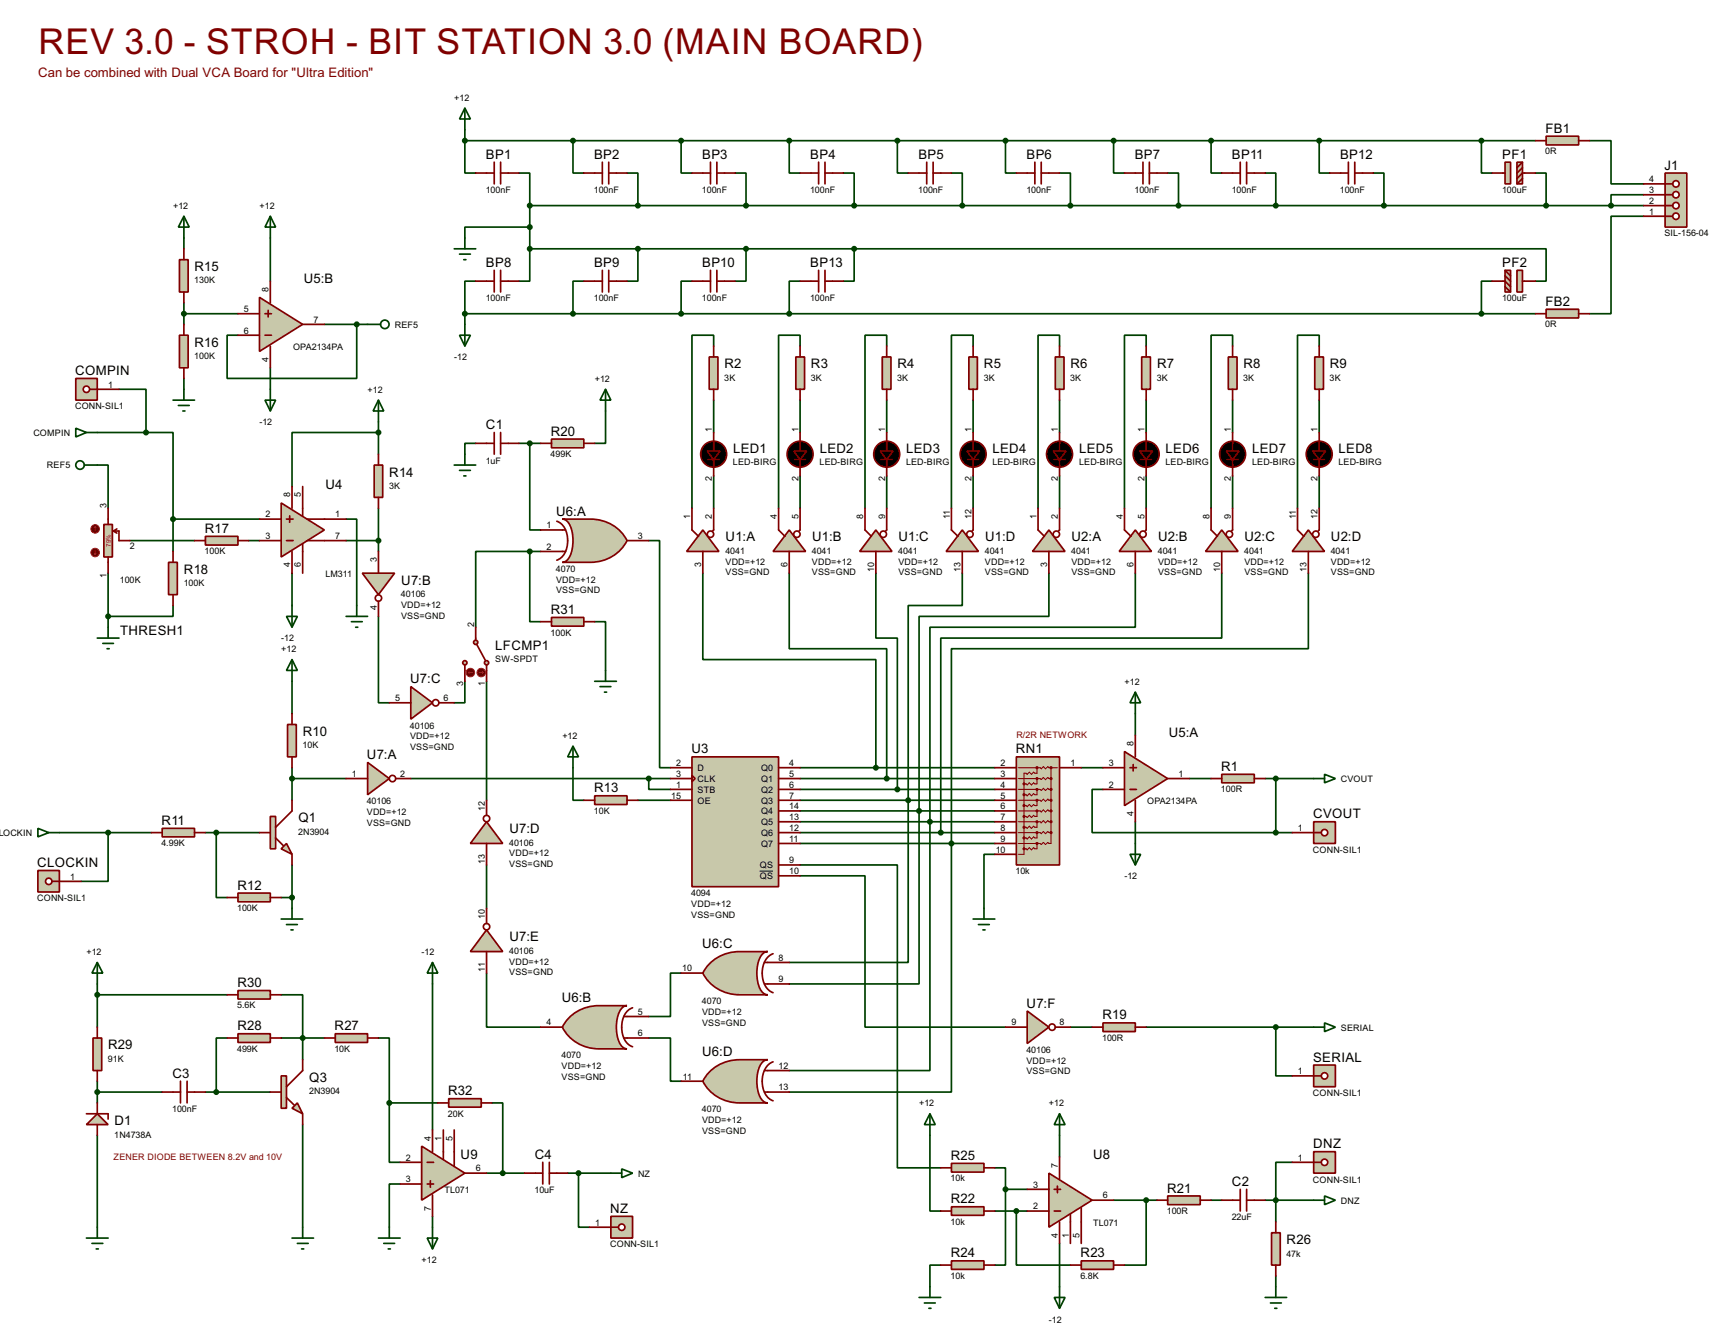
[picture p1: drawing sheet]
<svg xmlns="http://www.w3.org/2000/svg" width="406mm" height="315mm" viewBox="0 0 406 315" stroke-linecap="round" stroke-linejoin="round" font-family="sans-serif">
<defs><g id="words">
<text font-size="9.4" fill="#800000" x="9" y="12.7">REV 3.0 - STROH - BIT STATION 3.0 (MAIN BOARD)</text>
<text font-size="3.5" fill="#800000" x="9" y="18.2">Can be combined with Dual VCA Board for &quot;Ultra Edition&quot;</text>
<g font-size="3.5">
<text x="363.1" y="31.2">FB1</text>
<text x="114.2" y="37.3">BP1</text>
<text x="139.6" y="37.3">BP2</text>
<text x="165" y="37.3">BP3</text>
<text x="190.4" y="37.3">BP4</text>
<text x="215.8" y="37.3">BP5</text>
<text x="241.2" y="37.3">BP6</text>
<text x="266.6" y="37.3">BP7</text>
<text x="289.4" y="37.3">BP11</text>
<text x="314.8" y="37.3">BP12</text>
<text x="352.9" y="37.3">PF1</text>
<text x="391" y="39.9">J1</text>
<text x="45.7" y="63.7">R15</text>
<text x="114.2" y="62.7">BP8</text>
<text x="139.6" y="62.7">BP9</text>
<text x="165" y="62.7">BP10</text>
<text x="190.4" y="62.7">BP13</text>
<text x="352.9" y="62.7">PF2</text>
<text x="71.4" y="66.6">U5:B</text>
<text x="363.1" y="71.9">FB2</text>
<text x="45.7" y="81.5">R16</text>
<text x="17.7" y="88.1">COMPIN</text>
<text x="170.2" y="86.6">R2</text>
<text x="190.5" y="86.6">R3</text>
<text x="210.8" y="86.6">R4</text>
<text x="231.2" y="86.6">R5</text>
<text x="251.5" y="86.6">R6</text>
<text x="271.8" y="86.6">R7</text>
<text x="292.1" y="86.6">R8</text>
<text x="312.4" y="86.6">R9</text>
<text x="114.2" y="100.8">C1</text>
<text x="129.4" y="102.3">R20</text>
<text x="172.2" y="106.4">LED1</text>
<text x="192.6" y="106.4">LED2</text>
<text x="212.9" y="106.4">LED3</text>
<text x="233.2" y="106.4">LED4</text>
<text x="253.5" y="106.4">LED5</text>
<text x="273.8" y="106.4">LED6</text>
<text x="294.2" y="106.4">LED7</text>
<text x="314.5" y="106.4">LED8</text>
<text x="91.5" y="112">R14</text>
<text x="76.5" y="114.8">U4</text>
<text x="48.1" y="125.2">R17</text>
<text x="130.7" y="121.2">U6:A</text>
<text x="170.5" y="127.2">U1:A</text>
<text x="190.8" y="127.2">U1:B</text>
<text x="211.1" y="127.2">U1:C</text>
<text x="231.4" y="127.2">U1:D</text>
<text x="251.7" y="127.2">U2:A</text>
<text x="272.1" y="127.2">U2:B</text>
<text x="292.4" y="127.2">U2:C</text>
<text x="312.7" y="127.2">U2:D</text>
<text x="43.2" y="134.8">R18</text>
<text x="94.3" y="137.4">U7:B</text>
<text x="28.2" y="149.1">THRESH1</text>
<text x="129.4" y="144.3">R31</text>
<text x="116.4" y="152.6">LFCMP1</text>
<text x="96.4" y="160.5">U7:C</text>
<text x="71.1" y="172.9">R10</text>
<text x="274.6" y="173.2">U5:A</text>
<text x="86.2" y="178.3">U7:A</text>
<text x="162.4" y="177">U3</text>
<text x="238.6" y="177">RN1</text>
<text x="286.9" y="181.1">R1</text>
<text x="139.6" y="186.2">R13</text>
<text x="38" y="193.8">R11</text>
<text x="70.1" y="193.2">Q1</text>
<text x="119.7" y="195.8">U7:D</text>
<text x="308.5" y="192.3">CVOUT</text>
<text x="8.8" y="203.7">CLOCKIN</text>
<text x="55.8" y="209">R12</text>
<text x="119.7" y="221.2">U7:E</text>
<text x="165" y="222.8">U6:C</text>
<text x="55.8" y="231.9">R30</text>
<text x="132" y="235.5">U6:B</text>
<text x="241.2" y="236.7">U7:F</text>
<text x="259" y="239.5">R19</text>
<text x="55.8" y="242.1">R28</text>
<text x="78.6" y="242.1">R27</text>
<text x="25.4" y="246.6">R29</text>
<text x="165" y="248.2">U6:D</text>
<text x="308.5" y="249.4">SERIAL</text>
<text x="40.5" y="253.2">C3</text>
<text x="72.7" y="254.2">Q3</text>
<text x="105.3" y="257.3">R32</text>
<text x="26.9" y="264.4">D1</text>
<text x="308.5" y="269.8">DNZ</text>
<text x="108.2" y="272.3">U9</text>
<text x="125.6" y="272.3">C4</text>
<text x="223.4" y="272.5">R25</text>
<text x="256.8" y="272.3">U8</text>
<text x="274.2" y="280.2">R21</text>
<text x="289.4" y="278.6">C2</text>
<text x="143.4" y="285">NZ</text>
<text x="223.4" y="282.7">R22</text>
<text x="302.3" y="292.3">R26</text>
<text x="223.4" y="295.4">R24</text>
<text x="253.9" y="295.4">R23</text>
</g>
<g font-size="2.4">
<text x="106.7" y="23.7">+12</text>
<text x="363" y="36.3">0R</text>
<text x="114.1" y="45.4">100nF</text>
<text x="139.5" y="45.4">100nF</text>
<text x="164.9" y="45.4">100nF</text>
<text x="190.3" y="45.4">100nF</text>
<text x="215.7" y="45.4">100nF</text>
<text x="241.1" y="45.4">100nF</text>
<text x="266.5" y="45.4">100nF</text>
<text x="289.4" y="45.4">100nF</text>
<text x="314.8" y="45.4">100nF</text>
<text x="352.9" y="45.4">100uF</text>
<text x="387.5" y="47.9">2</text>
<text x="387.5" y="45.4">3</text>
<text x="387.5" y="42.8">4</text>
<text x="40.7" y="49.1">+12</text>
<text x="61" y="49.1">+12</text>
<text x="387.5" y="50.4">1</text>
<text x="391" y="55.6">SIL-156-04</text>
<text x="45.7" y="66.6">130K</text>
<text x="63.1" y="68.6" transform="rotate(-90 63.1 68.6)">8</text>
<text x="114.1" y="70.8">100nF</text>
<text x="139.5" y="70.8">100nF</text>
<text x="164.9" y="70.8">100nF</text>
<text x="190.3" y="70.8">100nF</text>
<text x="352.9" y="70.8">100uF</text>
<text x="57.3" y="73.3">5</text>
<text x="73.7" y="75.8">7</text>
<text x="92.7" y="77">REF5</text>
<text x="363" y="76.9">0R</text>
<text x="57.3" y="78.3">6</text>
<text x="68.8" y="82.2">OPA2134PA</text>
<text x="45.7" y="84.3">100K</text>
<text x="63.1" y="85" transform="rotate(-90 63.1 85)">4</text>
<text x="106.7" y="84.7">-12</text>
<text x="139.7" y="89.7">+12</text>
<text x="170.2" y="89.5">3K</text>
<text x="190.5" y="89.5">3K</text>
<text x="210.8" y="89.5">3K</text>
<text x="231.1" y="89.5">3K</text>
<text x="251.4" y="89.5">3K</text>
<text x="271.8" y="89.5">3K</text>
<text x="292.1" y="89.5">3K</text>
<text x="312.4" y="89.5">3K</text>
<text x="25.4" y="91">1</text>
<text x="86.4" y="92.3">+12</text>
<text x="17.6" y="96.2">CONN-SIL1</text>
<text x="61" y="99.9">-12</text>
<text x="167.2" y="101.6" transform="rotate(-90 167.2 101.6)">1</text>
<text x="187.6" y="101.6" transform="rotate(-90 187.6 101.6)">1</text>
<text x="207.9" y="101.6" transform="rotate(-90 207.9 101.6)">1</text>
<text x="228.2" y="101.6" transform="rotate(-90 228.2 101.6)">1</text>
<text x="248.5" y="101.6" transform="rotate(-90 248.5 101.6)">1</text>
<text x="268.8" y="101.6" transform="rotate(-90 268.8 101.6)">1</text>
<text x="289.2" y="101.6" transform="rotate(-90 289.2 101.6)">1</text>
<text x="309.5" y="101.6" transform="rotate(-90 309.5 101.6)">1</text>
<text x="7.8" y="102.4">COMPIN</text>
<text x="129.4" y="107.4">499K</text>
<text x="11" y="110.1">REF5</text>
<text x="114.1" y="108.9">1uF</text>
<text x="167.3" y="112.9" transform="rotate(-90 167.3 112.9)">2</text>
<text x="172.2" y="109.3">LED-BIRG</text>
<text x="187.6" y="112.9" transform="rotate(-90 187.6 112.9)">2</text>
<text x="192.5" y="109.3">LED-BIRG</text>
<text x="207.9" y="112.9" transform="rotate(-90 207.9 112.9)">2</text>
<text x="212.8" y="109.3">LED-BIRG</text>
<text x="228.2" y="113" transform="rotate(-90 228.2 113)">2</text>
<text x="233.1" y="109.3">LED-BIRG</text>
<text x="248.5" y="113" transform="rotate(-90 248.5 113)">2</text>
<text x="253.5" y="109.3">LED-BIRG</text>
<text x="268.9" y="113" transform="rotate(-90 268.9 113)">2</text>
<text x="273.8" y="109.3">LED-BIRG</text>
<text x="289.2" y="112.9" transform="rotate(-90 289.2 112.9)">2</text>
<text x="294.1" y="109.3">LED-BIRG</text>
<text x="309.5" y="112.9" transform="rotate(-90 309.5 112.9)">2</text>
<text x="314.4" y="109.3">LED-BIRG</text>
<text x="25" y="119.4" transform="rotate(-90 25 119.4)">3</text>
<text x="68.2" y="116.9" transform="rotate(-90 68.2 116.9)">8</text>
<text x="70.7" y="116.9" transform="rotate(-90 70.7 116.9)">5</text>
<text x="91.4" y="114.9">3K</text>
<text x="62.4" y="121.6">2</text>
<text x="78.8" y="121.6">1</text>
<text x="128.4" y="124.1">1</text>
<text x="162.2" y="122" transform="rotate(-90 162.2 122)">1</text>
<text x="167.3" y="122" transform="rotate(-90 167.3 122)">2</text>
<text x="182.5" y="122" transform="rotate(-90 182.5 122)">4</text>
<text x="187.6" y="122" transform="rotate(-90 187.6 122)">5</text>
<text x="202.8" y="122" transform="rotate(-90 202.8 122)">8</text>
<text x="207.9" y="122" transform="rotate(-90 207.9 122)">9</text>
<text x="223.1" y="122" transform="rotate(-90 223.1 122)">11</text>
<text x="228.2" y="122" transform="rotate(-90 228.2 122)">12</text>
<text x="243.4" y="121.9" transform="rotate(-90 243.4 121.9)">1</text>
<text x="248.5" y="121.9" transform="rotate(-90 248.5 121.9)">2</text>
<text x="263.8" y="122" transform="rotate(-90 263.8 122)">4</text>
<text x="268.8" y="121.9" transform="rotate(-90 268.8 121.9)">5</text>
<text x="284.1" y="122" transform="rotate(-90 284.1 122)">8</text>
<text x="289.2" y="122" transform="rotate(-90 289.2 122)">9</text>
<text x="304.4" y="122" transform="rotate(-90 304.4 122)">11</text>
<text x="309.5" y="122" transform="rotate(-90 309.5 122)">12</text>
<text x="30.5" y="129">2</text>
<text x="48.1" y="130.3">100K</text>
<text x="62.4" y="126.6">3</text>
<text x="78.8" y="126.6">7</text>
<text x="128.4" y="129.1">2</text>
<text x="149.9" y="126.6">3</text>
<text x="170.4" y="130.1">4041</text>
<text x="190.7" y="130.1">4041</text>
<text x="211" y="130.1">4041</text>
<text x="231.4" y="130.1">4041</text>
<text x="251.7" y="130.1">4041</text>
<text x="272" y="130.1">4041</text>
<text x="292.3" y="130.1">4041</text>
<text x="312.6" y="130.1">4041</text>
<text x="25" y="135.8" transform="rotate(-90 25 135.8)">1</text>
<text x="28.2" y="136.9">100K</text>
<text x="43.2" y="137.7">100K</text>
<text x="68.2" y="133.3" transform="rotate(-90 68.2 133.3)">4</text>
<text x="70.7" y="133.3" transform="rotate(-90 70.7 133.3)">6</text>
<text x="76.4" y="135.6">LM311</text>
<text x="88.5" y="132.1" transform="rotate(-90 88.5 132.1)">3</text>
<text x="130.6" y="134.3">4070</text>
<text x="130.6" y="136.9">VDD=+12</text>
<text x="164.7" y="133.3" transform="rotate(-90 164.7 133.3)">3</text>
<text x="170.4" y="132.6">VDD=+12</text>
<text x="170.4" y="135.2">VSS=GND</text>
<text x="185" y="133.3" transform="rotate(-90 185 133.3)">6</text>
<text x="190.7" y="132.6">VDD=+12</text>
<text x="190.7" y="135.2">VSS=GND</text>
<text x="205.4" y="134.4" transform="rotate(-90 205.4 134.4)">10</text>
<text x="211" y="132.6">VDD=+12</text>
<text x="211" y="135.2">VSS=GND</text>
<text x="225.7" y="134.4" transform="rotate(-90 225.7 134.4)">13</text>
<text x="231.4" y="132.6">VDD=+12</text>
<text x="231.4" y="135.2">VSS=GND</text>
<text x="246" y="133.3" transform="rotate(-90 246 133.3)">3</text>
<text x="251.7" y="132.6">VDD=+12</text>
<text x="251.7" y="135.2">VSS=GND</text>
<text x="266.3" y="133.3" transform="rotate(-90 266.3 133.3)">6</text>
<text x="272" y="132.6">VDD=+12</text>
<text x="272" y="135.2">VSS=GND</text>
<text x="286.6" y="134.4" transform="rotate(-90 286.6 134.4)">10</text>
<text x="292.3" y="132.6">VDD=+12</text>
<text x="292.3" y="135.2">VSS=GND</text>
<text x="307" y="134.4" transform="rotate(-90 307 134.4)">13</text>
<text x="312.6" y="132.6">VDD=+12</text>
<text x="312.6" y="135.2">VSS=GND</text>
<text x="88.5" y="143.4" transform="rotate(-90 88.5 143.4)">4</text>
<text x="94.2" y="140.3">40106</text>
<text x="94.2" y="142.8">VDD=+12</text>
<text x="130.6" y="139.4">VSS=GND</text>
<text x="94.2" y="145.4">VSS=GND</text>
<text x="111.4" y="147.4" transform="rotate(-90 111.4 147.4)">2</text>
<text x="129.4" y="149.3">100K</text>
<text x="66.1" y="153.2">+12</text>
<text x="66.1" y="150.7">-12</text>
<text x="116.3" y="155.5">SW-SPDT</text>
<text x="108.8" y="161.2" transform="rotate(-90 108.8 161.2)">3</text>
<text x="113.9" y="161.2" transform="rotate(-90 113.9 161.2)">1</text>
<text x="264.2" y="160.9">+12</text>
<text x="92.9" y="164.7">5</text>
<text x="104.2" y="164.7">6</text>
<text x="96.3" y="171.2">40106</text>
<text x="96.3" y="173.7">VDD=+12</text>
<text x="132.1" y="173.6">+12</text>
<text x="71.1" y="175.8">10K</text>
<text x="96.3" y="176.2">VSS=GND</text>
<text x="158.9" y="180">2</text>
<text x="185.4" y="180">4</text>
<text x="235.1" y="180">2</text>
<text x="251.5" y="180">1</text>
<text x="260.5" y="180">3</text>
<text x="266.3" y="175.3" transform="rotate(-90 266.3 175.3)">8</text>
<text x="82.7" y="182.5">1</text>
<text x="94" y="182.5">2</text>
<text x="158.9" y="182.5">3</text>
<text x="158.9" y="185.1">1</text>
<text x="163.9" y="181.2">D</text>
<text x="163.9" y="183.7">CLK</text>
<text x="178.8" y="181.2">Q0</text>
<text x="178.8" y="183.7">Q1</text>
<text x="185.4" y="182.5">5</text>
<text x="185.4" y="185.1">6</text>
<text x="235.1" y="182.5">3</text>
<text x="235.1" y="185.1">4</text>
<text x="260.5" y="185.1">2</text>
<text x="276.9" y="182.5">1</text>
<text x="315" y="183.7">CVOUT</text>
<text x="86.2" y="188.9">40106</text>
<text x="86.2" y="191.5">VDD=+12</text>
<text x="113.9" y="190.5" transform="rotate(-90 113.9 190.5)">12</text>
<text x="139.5" y="191.2">10K</text>
<text x="157.7" y="187.6">15</text>
<text x="163.9" y="186.3">STB</text>
<text x="163.9" y="188.8">OE</text>
<text x="178.8" y="186.3">Q2</text>
<text x="178.8" y="188.8">Q3</text>
<text x="178.8" y="191.3">Q4</text>
<text x="185.4" y="187.6">7</text>
<text x="185.4" y="190.1">14</text>
<text x="235.1" y="187.6">5</text>
<text x="235.1" y="190.1">6</text>
<text x="266.3" y="191.7" transform="rotate(-90 266.3 191.7)">4</text>
<text x="269.5" y="188.9">OPA2134PA</text>
<text x="286.8" y="186.1">100R</text>
<text x="-.5" y="196.4">L</text>
<text x=".7" y="196.4">OCKIN</text>
<text x="70.1" y="196.1">2N3904</text>
<text x="86.2" y="194">VSS=GND</text>
<text x="178.8" y="193.9">Q5</text>
<text x="178.8" y="196.4">Q6</text>
<text x="185.4" y="192.7">13</text>
<text x="185.4" y="195.2">12</text>
<text x="185.4" y="197.8">11</text>
<text x="235.1" y="192.7">7</text>
<text x="235.1" y="195.2">8</text>
<text x="235.1" y="197.8">9</text>
<text x="304.9" y="195.2">1</text>
<text x="37.9" y="198.8">4.99K</text>
<text x="113.9" y="203" transform="rotate(-90 113.9 203)">13</text>
<text x="119.6" y="198.7">40106</text>
<text x="119.6" y="201.2">VDD=+12</text>
<text x="119.6" y="203.8">VSS=GND</text>
<text x="178.8" y="199">Q7</text>
<text x="185.4" y="202.8">9</text>
<text x="233.9" y="200.3">10</text>
<text x="308.4" y="200.4">CONN-SIL1</text>
<text x="16.5" y="206.7">1</text>
<text x="178.5" y="204">QS</text>
<text x="178.5" y="206.6">QS</text>
<text x="185.4" y="205.4">10</text>
<text x="238.6" y="205.4">10k</text>
<text x="264.2" y="206.6">-12</text>
<text x="8.7" y="211.8">CONN-SIL1</text>
<text x="55.7" y="214.1">100K</text>
<text x="113.9" y="215.9" transform="rotate(-90 113.9 215.9)">10</text>
<text x="162.4" y="210.5">4094</text>
<text x="162.4" y="213.1">VDD=+12</text>
<text x="162.4" y="215.6">VSS=GND</text>
<text x="20.3" y="224.4">+12</text>
<text x="99.1" y="224.4">-12</text>
<text x="119.6" y="224.1">40106</text>
<text x="119.6" y="226.6">VDD=+12</text>
<text x="182.9" y="225.7">8</text>
<text x="113.9" y="228.3" transform="rotate(-90 113.9 228.3)">11</text>
<text x="119.6" y="229.2">VSS=GND</text>
<text x="160.3" y="228.2">10</text>
<text x="182.9" y="230.8">9</text>
<text x="55.7" y="236.9">5.6K</text>
<text x="149.9" y="238.4">5</text>
<text x="164.9" y="235.9">4070</text>
<text x="164.9" y="238.5">VDD=+12</text>
<text x="128.4" y="240.9">4</text>
<text x="149.9" y="243.5">6</text>
<text x="164.9" y="241">VSS=GND</text>
<text x="237.6" y="240.9">9</text>
<text x="248.9" y="240.9">8</text>
<text x="258.9" y="244.6">100R</text>
<text x="315" y="242.1">SERIAL</text>
<text x="25.4" y="249.5">91K</text>
<text x="55.7" y="247.1">499K</text>
<text x="78.6" y="247.1">10K</text>
<text x="131.9" y="248.6">4070</text>
<text x="131.9" y="251.2">VDD=+12</text>
<text x="182.9" y="251.1">12</text>
<text x="241.1" y="247.4">40106</text>
<text x="241.1" y="249.9">VDD=+12</text>
<text x="72.6" y="257.1">2N3904</text>
<text x="131.9" y="253.7">VSS=GND</text>
<text x="160.4" y="253.6">11</text>
<text x="182.9" y="256.2">13</text>
<text x="241.1" y="252.4">VSS=GND</text>
<text x="304.9" y="252.4">1</text>
<text x="308.4" y="257.5">CONN-SIL1</text>
<text x="40.5" y="261.3">100nF</text>
<text x="105.2" y="262.3">20K</text>
<text x="164.9" y="261.3">4070</text>
<text x="164.9" y="263.9">VDD=+12</text>
<text x="215.9" y="259.9">+12</text>
<text x="246.4" y="259.9">+12</text>
<text x="26.9" y="267.3">1N4738A</text>
<text x="101.2" y="268" transform="rotate(-90 101.2 268)">4</text>
<text x="103.7" y="268" transform="rotate(-90 103.7 268)">1</text>
<text x="106.3" y="268" transform="rotate(-90 106.3 268)">5</text>
<text x="164.9" y="266.4">VSS=GND</text>
<text x="95.4" y="272.7">2</text>
<text x="111.8" y="275.2">6</text>
<text x="248.5" y="274.4" transform="rotate(-90 248.5 274.4)">7</text>
<text x="304.9" y="272.7">1</text>
<text x="95.4" y="277.8">3</text>
<text x="104.4" y="280.4">TL071</text>
<text x="125.6" y="280.4">10uF</text>
<text x="149.9" y="276.4">NZ</text>
<text x="223.3" y="277.6">10k</text>
<text x="242.7" y="279">3</text>
<text x="259.1" y="281.6">6</text>
<text x="308.4" y="277.8">CONN-SIL1</text>
<text x="101.2" y="284.4" transform="rotate(-90 101.2 284.4)">7</text>
<text x="139.8" y="287.9">1</text>
<text x="223.3" y="287.7">10k</text>
<text x="242.7" y="284.1">2</text>
<text x="256.8" y="288">TL071</text>
<text x="274.1" y="285.2">100R</text>
<text x="289.4" y="286.7">22uF</text>
<text x="315" y="282.8">DNZ</text>
<text x="143.3" y="293.1">CONN-SIL1</text>
<text x="248.5" y="290.8" transform="rotate(-90 248.5 290.8)">4</text>
<text x="251.1" y="290.8" transform="rotate(-90 251.1 290.8)">1</text>
<text x="253.6" y="290.8" transform="rotate(-90 253.6 290.8)">5</text>
<text x="99.1" y="296.8">+12</text>
<text x="302.2" y="295.2">47k</text>
<text x="223.3" y="300.4">10k</text>
<text x="253.8" y="300.4">6.8K</text>
<text x="246.4" y="310.7">-12</text>
</g>
<g font-size="2.4" fill="#800000">
<text x="238.8" y="173.5">R/2R NETWORK</text>
<text x="26.7" y="272.6">ZENER DIODE BETWEEN 8.2V and 10V</text>
</g>
<text font-size="1.7" fill="#c00000" x="26" y="128.4" transform="rotate(-90 26 128.4)">79%</text>
</g></defs>
<g fill="none" stroke="#004000" stroke-width=".4">
<path d="M109.2 33.1v7.6h2.6M109.2 33.1h251.5M109.2 30.5v2.6M134.6 33.1v7.6h2.6M160 33.1v7.6h2.6M185.4 33.1v7.6h2.6M210.8 33.1v7.6h2.6M236.2 33.1v7.6h2.6M261.6 33.1v7.6h2.6M284.5 33.1v7.6h2.5M309.9 33.1v7.6h2.5M348 33.1v7.6h2.5"/>
<path d="M373.4 33.1h5.1v10.1h7.6M43.2 55.9v2.6M63.5 55.9v10.2M121.9 40.7h2.6v7.6M124.5 58.5v7.6h-2.6M124.5 53.4h-15.3v2.5M124.5 48.3h261.6M124.5 58.5h76.2M124.5 48.3v10.2M147.3 40.7h2.6v7.6M149.9 58.5v7.6h-2.6M172.7 40.7h2.6v7.6"/>
<path d="M175.3 58.5v7.6h-2.6M198.1 40.7h2.6v7.6M200.7 58.5h162.5v7.6h-2.5M200.7 58.5v7.6h-2.6M223.5 40.7h2.6v7.6M248.9 40.7h2.6v7.6M274.3 40.7h2.6v7.6M297.2 40.7h2.5v7.6M322.6 40.7h2.5v7.6M360.7 40.7h2.5v7.6M386.1 50.8h-7.6v22.9h-5.1M386.1 45.8h-7.6v2.5"/>
<path d="M43.2 71.2v5M43.2 73.7h12.7M76.2 76.2h10.2M83.8 76.2v12.7h-30.4v-10.1h2.5M109.2 73.7h251.5M109.2 73.7v2.5M111.8 66.1h-2.6v7.6M137.2 66.1h-2.6v7.6M162.6 66.1h-2.6v7.6M188 66.1h-2.6v7.6M350.5 66.1h-2.5v7.6M28 91.5h6.3v10.1"/>
<path d="M43.2 88.9v2.6M63.5 86.4v5.1M88.9 99.1v7.6M142.3 96.6v7.6h-2.6M167.7 81.3v-2.5h-5.1v40.6M167.7 94v7.6M188 81.3v-2.5h-5.1v40.6M188 94v7.6M208.3 81.3v-2.5h-5.1v40.6M208.3 94v7.6M228.6 81.3v-2.5h-5.1v40.6M228.6 94v7.6"/>
<path d="M248.9 81.3v-2.5h-5v40.6M248.9 94v7.6M269.3 81.3v-2.5h-5.1v40.6M269.3 94v7.6M289.6 81.3v-2.5h-5.1v40.6M289.6 94v7.6M309.9 81.3v-2.5h-5.1v40.6M309.9 94v7.6M22.9 109.3h2.5v10.1M22.9 101.6h11.4M34.3 101.6h6.4v20.4M88.9 101.6h-20.3v12.7"/>
<path d="M88.9 119.4v10.2M111.8 104.2h-2.6v2.5M121.9 104.2h5.1M124.5 104.2v20.3h2.5M167.7 111.8v7.6M188 111.8v7.6M208.3 111.8v7.6M228.6 111.8v7.6M248.9 111.8v7.6M269.3 111.8v7.6M289.6 111.8v7.6M309.9 111.8v7.6"/>
<path d="M25.4 134.7v12.7M30.5 127h15.2M40.7 122v7.6M40.7 122h20.3M58.4 127h2.6M68.6 134.7v7.6M81.3 122h2.5v20.3M81.3 127h7.6M124.5 129.6h-12.7v17.8M124.5 129.6v16.5h2.5M124.5 129.6h2.5M152.4 127h2.6v53.4h2.5"/>
<path d="M165.1 134.7v20.3h40.7v25.4M185.4 134.7v17.7h22.9v30.5M205.8 134.7v15.2h5v35.6M226.1 134.7v7.6h-12.7v83.8h-28M246.4 134.7v10.1h-30.5v86.4h-30.5M266.7 134.7v12.7h-48.2v104.1h-33.1M287 134.7v15.2h-66v45.7M307.4 134.7v17.7h-83.9v104.2h-38.1M40.7 142.3v2.5h-15.3M88.9 144.8v20.3h2.6M139.7 146.1h2.6v11.4M68.6 160.1v7.6"/>
<path d="M109.2 160.1v5h-2.5M114.3 160.1v27.9M266.7 167.7v5.1M14 195.6h21.6M25.4 195.6v11.5h-6.3M48.3 195.6h12.7M50.8 195.6v15.3h2.6M68.6 182.9h12.7M68.6 180.4v7.6M96.5 182.9h61M134.6 180.4v7.6h2.6M149.9 188h7.6"/>
<path d="M152.4 182.9v2.6h5.1M188 180.4h45.7M188 182.9h45.7M188 185.5h45.7M188 188h45.7M188 190.5h45.7M188 193.1h45.7M188 195.6h45.7M188 198.2h45.7M254 180.4h5.1M259.1 185.5h-2.5v10.1h43.1M266.7 193.1v5.1"/>
<path d="M279.4 182.9h5.1M297.2 182.9h11.4M299.7 195.6h3.9M299.7 182.9v12.7M66.1 210.9h2.5M68.6 203.2v10.2M114.3 203.2v10.2M188 203.2h22.8v71.2h10.2M188 205.8h15.2v35.5h33M233.7 200.7h-2.5v12.7M22.9 231.2v10.1M22.9 233.7h30.5"/>
<path d="M66.1 233.7h5v15.3M101.6 231.2v34.3M114.3 228.6v12.7h12.7M160 228.6h-2.5v10.2h-5.1M22.9 256.6h15.2M22.9 254v5.1M48.3 256.6h15.2M53.4 243.9h-2.6v12.7M66.1 243.9h10.1M88.9 243.9h2.6v15.2M91.5 259.1v14h2.5M91.5 259.1h11.4"/>
<path d="M115.6 259.1h2.5v16.5M152.4 243.9h5.1v10.1h2.5M251.5 241.3h5.1M269.3 241.3h39.3M299.7 241.3v11.5h3.9M22.9 266.7v21.6M71.1 264.2v24.1M94 278.2h-2.5v10.1M114.3 275.6h8.9M133.4 275.6h10.1M135.9 275.6v12.7h2.6M218.5 266.7v17.8h2.5"/>
<path d="M233.7 274.4h2.5v5M236.2 279.4v17.8h-2.5M236.2 279.4h5.1M248.9 266.7v5.1M303.6 273.1h-3.9v14M101.6 285.8v2.5M221 297.2h-2.5v5.1M233.7 284.5h7.6M238.8 284.5v12.7h12.7M248.9 292.1v10.2M261.6 282h10.2M269.3 282v15.2h-5.1"/>
<path d="M284.5 282h2.5M297.2 282h11.4M299.7 299.8v2.5"/>
</g>
<path d="M238.8 177.8h10.1v25.4h-10.1z" fill="#c8c8aa" stroke="#800000" stroke-width=".4"/>
<g fill="none" stroke="#800000" stroke-width=".25">
<path d="M239.3 180.4h5.1l.2 .2 .5-.5 .5 .5 .6-.5 .2 .3h2M239.3 182.9h5.1l.2 .3 .5-.5 .5 .5 .6-.5 .2 .2h.5M239.3 185.5h5.1l.2 .2 .5-.5 .5 .5 .6-.5 .2 .3h.5M239.3 188h5.1l.2 .3 .5-.5 .5 .5 .6-.5 .2 .2h.5M239.3 190.5h5.1l.2 .3 .5-.5 .5 .5 .6-.5 .2 .2h.5M239.3 193.1h5.1l.2 .2 .5-.5 .5 .5 .6-.5 .2 .3h.5M239.3 195.6h5.1l.2 .3 .5-.5 .5 .5 .6-.5 .2 .2h.5M243.6 182.9v1.3h-.5l-.3-.3-.5 .5-.5-.5-.5 .5-.2-.2h-.5M243.6 185.5v1.2h-.5l-.3-.2-.5 .5-.5-.5-.5 .5-.2-.3h-.5M243.6 188v1.3h-.5l-.3-.3-.5 .5-.5-.5-.5 .5-.2-.2h-.5M243.6 190.5v1.3h-.5l-.3-.2-.5 .5-.5-.5-.5 .5-.2-.3h-.5M243.6 193.1v1.3h-.5l-.3-.3-.5 .5-.5-.5-.5 .5-.2-.2h-.5"/>
<path d="M243.6 195.6v1.3h-.5l-.3-.3-.5 .5-.5-.5-.5 .5-.2-.2h-.5M243.6 198.2v1.2h-.5l-.3-.2-.5 .5-.5-.5-.5 .5-.2-.3h-.5M243.6 180.4v1.3h-.5l-.3-.3-.5 .5-.5-.5-.5 .5-.2-.2h-.5v19h-1.3M246.9 180.4v17.8h-.5l-.2-.3-.6 .5-.5-.5-.5 .5-.2-.2h-5.1"/>
</g>
<g fill="#800000" stroke="#800000" stroke-width=".23">
<circle cx="243.6" cy="180.4" r=".25"/>
<circle cx="243.6" cy="182.9" r=".25"/>
<circle cx="243.6" cy="185.5" r=".25"/>
<circle cx="243.6" cy="188" r=".25"/>
<circle cx="243.6" cy="190.5" r=".25"/>
<circle cx="243.6" cy="193.1" r=".25"/>
<circle cx="243.6" cy="195.6" r=".25"/>
<circle cx="243.6" cy="198.2" r=".25"/>
<circle cx="240.6" cy="196.9" r=".25"/>
<circle cx="240.6" cy="199.4" r=".25"/>
<circle cx="240.6" cy="194.4" r=".25"/>
<circle cx="240.6" cy="191.8" r=".25"/>
<circle cx="240.6" cy="189.3" r=".25"/>
<circle cx="240.6" cy="186.7" r=".25"/>
<circle cx="240.6" cy="184.2" r=".25"/>
<circle cx="246.9" cy="180.4" r=".25"/>
<circle cx="246.9" cy="182.9" r=".25"/>
<circle cx="246.9" cy="185.5" r=".25"/>
<circle cx="246.9" cy="188" r=".25"/>
<circle cx="246.9" cy="190.5" r=".25"/>
<circle cx="246.9" cy="193.1" r=".25"/>
<circle cx="246.9" cy="195.6" r=".25"/>
</g>
<path d="M233.7 180.4h5.1M233.7 182.9h5.1M233.7 185.5h5.1M233.7 188h5.1M233.7 190.5h5.1M233.7 193.1h5.1M233.7 195.6h5.1M233.7 198.2h5.1M248.9 180.4h5.1M233.7 200.7h5.1" fill="none" stroke="#800000" stroke-width=".4"/>
<path d="M266.7 162.6l1.3 2.5h-2.5zM266.7 162.6v5.1M266.7 198.2v5M228.6 215.9h5.1M229.9 217.2h2.5M230.9 218.5h.5M231.2 213.4v2.5M265.5 200.7h2.5l-1.3 2.5z" fill="none" stroke="#004000" stroke-width=".4"/>
<path d="M287 181.9h7.7v2h-7.7z" fill="#c8c8aa" stroke="#800000" stroke-width=".4"/>
<g fill="none" stroke="#800000" stroke-width=".4">
<path d="M166.4 108h2.5M167.7 101.6v4.4M167.7 108v3.8M186.7 108h2.6M188 101.6v4.4M188 108v3.8M207 108h2.6M208.3 101.6v4.4M208.3 108v3.8M227.4 108h2.5M228.6 101.6v4.4M228.6 108v3.8"/>
<path d="M247.7 108h2.5M248.9 101.6v4.4M248.9 108v3.8M268 108h2.5M269.3 101.6v4.4M269.3 108v3.8M288.3 108h2.6M289.6 101.6v4.4M289.6 108v3.8M308.6 108h2.6M309.9 101.6v4.4M309.9 108v3.8"/>
<path d="M284.5 182.9h2.5M294.7 182.9h2.5"/>
</g>
<g fill="#000" stroke="#800000" stroke-width=".4">
<path d="M166.1 106h3.1l-1.5 2zM186.5 106h3l-1.5 2zM206.8 106h3l-1.5 2zM227.1 106h3l-1.5 2zM247.4 106h3.1l-1.6 2zM267.7 106h3.1l-1.5 2zM288.1 106h3l-1.5 2zM308.4 106h3l-1.5 2z"/>
<circle cx="167.6" cy="106.7" r="3.1"/>
<circle cx="187.9" cy="106.7" r="3.1"/>
<circle cx="208.3" cy="106.7" r="3.1"/>
<circle cx="228.6" cy="106.7" r="3.1"/>
<circle cx="248.9" cy="106.7" r="3.1"/>
<circle cx="269.2" cy="106.7" r="3.1"/>
<circle cx="289.5" cy="106.7" r="3.1"/>
<circle cx="309.9" cy="106.7" r="3.1"/>
</g>
<path d="M166.6 83.9h2.1v7.6h-2.1z" fill="#c8c8aa" stroke="#800000" stroke-width=".4"/>
<path d="M167.7 81.3v2.6M167.7 91.5v2.5" fill="none" stroke="#800000" stroke-width=".4"/>
<path d="M187 83.9h2v7.6h-2z" fill="#c8c8aa" stroke="#800000" stroke-width=".4"/>
<path d="M188 81.3v2.6M188 91.5v2.5" fill="none" stroke="#800000" stroke-width=".4"/>
<path d="M207.3 83.9h2v7.6h-2z" fill="#c8c8aa" stroke="#800000" stroke-width=".4"/>
<path d="M208.3 81.3v2.6M208.3 91.5v2.5" fill="none" stroke="#800000" stroke-width=".4"/>
<path d="M227.6 83.9h2v7.6h-2z" fill="#c8c8aa" stroke="#800000" stroke-width=".4"/>
<path d="M228.6 81.3v2.6M228.6 91.5v2.5" fill="none" stroke="#800000" stroke-width=".4"/>
<path d="M247.9 83.9h2.1v7.6h-2.1z" fill="#c8c8aa" stroke="#800000" stroke-width=".4"/>
<path d="M248.9 81.3v2.6M248.9 91.5v2.5" fill="none" stroke="#800000" stroke-width=".4"/>
<path d="M268.2 83.9h2.1v7.6h-2.1z" fill="#c8c8aa" stroke="#800000" stroke-width=".4"/>
<path d="M269.3 81.3v2.6M269.3 91.5v2.5" fill="none" stroke="#800000" stroke-width=".4"/>
<path d="M288.6 83.9h2v7.6h-2z" fill="#c8c8aa" stroke="#800000" stroke-width=".4"/>
<path d="M289.6 81.3v2.6M289.6 91.5v2.5" fill="none" stroke="#800000" stroke-width=".4"/>
<path d="M308.9 83.9h2v7.6h-2z" fill="#c8c8aa" stroke="#800000" stroke-width=".4"/>
<path d="M309.9 81.3v2.6M309.9 91.5v2.5" fill="none" stroke="#800000" stroke-width=".4"/>
<path d="M165.1 124.5l3.8 5.1h-7.6z" fill="#c8c8aa" stroke="#800000" stroke-width=".4"/>
<path d="M162.6 124.5l1.5 1.5" fill="none" stroke="#800000" stroke-width=".4"/>
<circle cx="166.9" cy="125.5" r=".75" fill="#feffff" stroke="#800000" stroke-width=".4"/>
<path d="M162.6 119.4v5.1M167.7 119.4v5.1l-.3 .3M165.1 129.6v5.1" fill="none" stroke="#800000" stroke-width=".4"/>
<path d="M185.4 124.5l3.9 5.1h-7.7z" fill="#c8c8aa" stroke="#800000" stroke-width=".4"/>
<path d="M182.9 124.5l1.5 1.5" fill="none" stroke="#800000" stroke-width=".4"/>
<circle cx="187.2" cy="125.5" r=".75" fill="#feffff" stroke="#800000" stroke-width=".4"/>
<path d="M182.9 119.4v5.1M188 119.4v5.1l-.3 .3M185.4 129.6v5.1" fill="none" stroke="#800000" stroke-width=".4"/>
<path d="M205.8 124.5l3.8 5.1h-7.6z" fill="#c8c8aa" stroke="#800000" stroke-width=".4"/>
<path d="M203.2 124.5l1.5 1.5" fill="none" stroke="#800000" stroke-width=".4"/>
<circle cx="207.5" cy="125.5" r=".75" fill="#feffff" stroke="#800000" stroke-width=".4"/>
<path d="M203.2 119.4v5.1M208.3 119.4v5.1l-.2 .3M205.8 129.6v5.1" fill="none" stroke="#800000" stroke-width=".4"/>
<path d="M226.1 124.5l3.8 5.1h-7.6z" fill="#c8c8aa" stroke="#800000" stroke-width=".4"/>
<path d="M223.5 124.5l1.6 1.5" fill="none" stroke="#800000" stroke-width=".4"/>
<circle cx="227.8" cy="125.5" r=".75" fill="#feffff" stroke="#800000" stroke-width=".4"/>
<path d="M223.5 119.4v5.1M228.6 119.4v5.1l-.2 .3M226.1 129.6v5.1" fill="none" stroke="#800000" stroke-width=".4"/>
<path d="M246.4 124.5l3.8 5.1h-7.6z" fill="#c8c8aa" stroke="#800000" stroke-width=".4"/>
<path d="M243.9 124.5l1.5 1.5" fill="none" stroke="#800000" stroke-width=".4"/>
<circle cx="248.1" cy="125.5" r=".75" fill="#feffff" stroke="#800000" stroke-width=".4"/>
<path d="M243.9 119.4v5.1M248.9 119.4v5.1l-.2 .3M246.4 129.6v5.1" fill="none" stroke="#800000" stroke-width=".4"/>
<path d="M266.7 124.5l3.8 5.1h-7.6z" fill="#c8c8aa" stroke="#800000" stroke-width=".4"/>
<path d="M264.2 124.5l1.5 1.5" fill="none" stroke="#800000" stroke-width=".4"/>
<circle cx="268.5" cy="125.5" r=".75" fill="#feffff" stroke="#800000" stroke-width=".4"/>
<path d="M264.2 119.4v5.1M269.3 119.4v5.1l-.3 .3M266.7 129.6v5.1" fill="none" stroke="#800000" stroke-width=".4"/>
<path d="M287 124.5l3.9 5.1h-7.7z" fill="#c8c8aa" stroke="#800000" stroke-width=".4"/>
<path d="M284.5 124.5l1.5 1.5" fill="none" stroke="#800000" stroke-width=".4"/>
<circle cx="288.8" cy="125.5" r=".75" fill="#feffff" stroke="#800000" stroke-width=".4"/>
<path d="M284.5 119.4v5.1M289.6 119.4v5.1l-.3 .3M287 129.6v5.1" fill="none" stroke="#800000" stroke-width=".4"/>
<path d="M307.4 124.5l3.8 5.1h-7.6z" fill="#c8c8aa" stroke="#800000" stroke-width=".4"/>
<path d="M304.8 124.5l1.5 1.5" fill="none" stroke="#800000" stroke-width=".4"/>
<circle cx="309.1" cy="125.5" r=".75" fill="#feffff" stroke="#800000" stroke-width=".4"/>
<path d="M304.8 119.4v5.1M309.9 119.4v5.1l-.2 .3M307.4 129.6v5.1" fill="none" stroke="#800000" stroke-width=".4"/>
<path d="M162.6 177.8h20.3v30.5h-20.3z" fill="#c8c8aa" stroke="#800000" stroke-width=".4"/>
<g fill="none" stroke="#800000" stroke-width=".4">
<path d="M157.5 180.4h5.1M157.5 182.9h5.1M157.5 185.5h5.1M157.5 188h5.1M162.6 182.2l.7 .7-.7 .8zM182.9 180.4h5.1M182.9 182.9h5.1M182.9 185.5h5.1M182.9 188h5.1M182.9 190.5h5.1M182.9 193.1h5.1M182.9 195.6h5.1"/>
<path d="M182.9 198.2h5.1M182.9 203.2h5.1M182.9 205.8h5.1"/>
</g>
<path d="M178.5 204.7h3.1" fill="none" stroke="#000" stroke-width=".23"/>
<g fill="#004000" stroke="#004000" stroke-width=".4">
<circle cx="205.7" cy="180.4" r=".5"/>
<circle cx="208.3" cy="182.9" r=".5"/>
<circle cx="210.8" cy="185.5" r=".5"/>
<circle cx="213.3" cy="188" r=".5"/>
<circle cx="215.9" cy="190.5" r=".5"/>
<circle cx="218.4" cy="193.1" r=".5"/>
<circle cx="221" cy="195.6" r=".5"/>
<circle cx="223.5" cy="198.2" r=".5"/>
</g>
<path d="M66.1 199.4l1.2-1.2 1.3 2.5z" fill="#c8c8aa" stroke="#800000" stroke-width=".4"/>
<path d="M63.5 191.8h1.3v7.6h-1.3z" fill="#c8c8aa" stroke="#800000" stroke-width=".4"/>
<path d="M61 195.6h2.5M64.8 196.9l1.8 1.8M68.6 188v2.5l-3.8 3.9M68.6 200.7v2.5" fill="none" stroke="#800000" stroke-width=".4"/>
<path d="M67.6 170.2h2v7.6h-2z" fill="#c8c8aa" stroke="#800000" stroke-width=".4"/>
<path d="M68.6 167.7v2.5M68.6 177.8v2.6" fill="none" stroke="#800000" stroke-width=".4"/>
<path d="M38.1 194.6h7.6v2h-7.6z" fill="#c8c8aa" stroke="#800000" stroke-width=".4"/>
<path d="M35.6 195.6h2.5M45.7 195.6h2.6" fill="none" stroke="#800000" stroke-width=".4"/>
<path d="M68.6 155l1.3 2.5h-2.6zM68.6 155v5.1" fill="none" stroke="#004000" stroke-width=".4"/>
<path d="M55.9 209.8h7.6v2.1h-7.6z" fill="#c8c8aa" stroke="#800000" stroke-width=".4"/>
<path d="M53.4 210.9h2.5M63.5 210.9h2.6" fill="none" stroke="#800000" stroke-width=".4"/>
<g fill="#004000" stroke="#004000" stroke-width=".4">
<circle cx="68.6" cy="210.9" r=".5"/>
<circle cx="50.8" cy="195.6" r=".5"/>
</g>
<path d="M8.9 194.6l2.6 1-2.6 1zM11.5 195.6h2.5M66.1 215.9h5M67.3 217.2h2.6M68.4 218.5h.5M68.6 213.4v2.5" fill="none" stroke="#004000" stroke-width=".4"/>
<path d="M139.7 187h7.6v2h-7.6z" fill="#c8c8aa" stroke="#800000" stroke-width=".4"/>
<path d="M137.2 188h2.5M147.3 188h2.6" fill="none" stroke="#800000" stroke-width=".4"/>
<path d="M66.1 118.2l10.1 6.3-10.1 6.4z" fill="#c8c8aa" stroke="#800000" stroke-width=".4"/>
<path d="M68.6 114.3v5.1M71.1 114.3v6.9M61 127h5.1M61 122h5.1M67.3 127h1.6M67.3 122h1.6M68.1 121.2v1.5M68.6 129.6v5.1M71.1 127.8v6.9M72.2 127h9.1M72.2 122h9.1" fill="none" stroke="#800000" stroke-width=".4"/>
<path d="M87.9 109.3h2v7.6h-2z" fill="#c8c8aa" stroke="#800000" stroke-width=".4"/>
<path d="M88.9 106.7v2.6M88.9 116.9v2.5" fill="none" stroke="#800000" stroke-width=".4"/>
<path d="M88.9 94l1.3 2.6h-2.5zM88.9 94v5.1M67.3 144.8h2.6l-1.3 2.6zM68.6 142.3v5.1" fill="none" stroke="#004000" stroke-width=".4"/>
<circle cx="88.9" cy="101.6" r=".5" fill="#004000" stroke="#004000" stroke-width=".4"/>
<path d="M24.4 123.2h2v7.7h-2z" fill="#c8c8aa" stroke="#800000" stroke-width=".4"/>
<path d="M25.4 119.4v3.8M25.4 130.9v3.8M26.7 124.8l.8 .5M26.7 124.8h1.3v2.2h2.5M27.5 124.3l-.8 .5" fill="none" stroke="#800000" stroke-width=".4"/>
<circle cx="22.3" cy="124.3" r="1" fill="#400000" stroke="#f00" stroke-width=".23"/>
<path d="M22.4 123.7l-.3 .3M22.4 123.7l.2 .3M22.4 123.7v1.1" fill="none" stroke="#f00" stroke-width=".23"/>
<circle cx="22.3" cy="129.8" r="1" fill="#400000" stroke="#f00" stroke-width=".23"/>
<path d="M22.1 130.1l.3 .2M22.4 129.3v1M22.6 130.1l-.2 .2" fill="none" stroke="#f00" stroke-width=".23"/>
<path d="M17.8 100.6l2.5 1-2.5 1.1zM20.3 101.6h2.6M22.9 149.9h5.1M24.2 151.2h2.5M25.2 152.4h.5M25.4 147.4v2.5M81.3 144.8h5.1M82.6 146.1h2.5M83.6 147.4h.5M83.8 142.3v2.5" fill="none" stroke="#004000" stroke-width=".4"/>
<path d="M42.2 61h2v7.6h-2z" fill="#c8c8aa" stroke="#800000" stroke-width=".4"/>
<path d="M43.2 58.5v2.5M43.2 68.6v2.6" fill="none" stroke="#800000" stroke-width=".4"/>
<path d="M42.2 78.8h2v7.6h-2z" fill="#c8c8aa" stroke="#800000" stroke-width=".4"/>
<path d="M43.2 76.2v2.6M43.2 86.4v2.5" fill="none" stroke="#800000" stroke-width=".4"/>
<path d="M43.2 50.8l1.3 2.6h-2.6zM43.2 50.8v5.1M40.7 94h5M41.9 95.3h2.6M43 96.6h.5M43.2 91.5v2.5" fill="none" stroke="#004000" stroke-width=".4"/>
<path d="M48.3 126h7.6v2.1h-7.6z" fill="#c8c8aa" stroke="#800000" stroke-width=".4"/>
<path d="M45.7 127h2.6M55.9 127h2.5" fill="none" stroke="#800000" stroke-width=".4"/>
<path d="M39.6 132.1h2.1v7.6h-2.1z" fill="#c8c8aa" stroke="#800000" stroke-width=".4"/>
<path d="M40.7 129.6v2.5M40.7 139.7v2.6" fill="none" stroke="#800000" stroke-width=".4"/>
<path d="M259.1 240.3h7.6v2.1h-7.6z" fill="#c8c8aa" stroke="#800000" stroke-width=".4"/>
<path d="M256.6 241.3h2.5M266.7 241.3h2.6" fill="none" stroke="#800000" stroke-width=".4"/>
<path d="M308.6 241.3h2.6M311.2 240.3l2.5 1-2.5 1.1z" fill="none" stroke="#004000" stroke-width=".4"/>
<circle cx="25.4" cy="144.8" r=".5" fill="#004000" stroke="#004000" stroke-width=".4"/>
<path d="M264.2 176.6l10.1 6.3-10.1 6.4z" fill="#c8c8aa" stroke="#800000" stroke-width=".4"/>
<path d="M266.2 179.6v1.5M266.7 172.8v5M259.1 185.5h5.1M259.1 180.4h5.1M265.5 185.5h1.5M265.5 180.4h1.5M266.7 188v5.1M274.3 182.9h5.1" fill="none" stroke="#800000" stroke-width=".4"/>
<path d="M61 69.9l10.1 6.3-10.1 6.4z" fill="#c8c8aa" stroke="#800000" stroke-width=".4"/>
<path d="M55.9 78.8h5.1M55.9 73.7h5.1M62.3 78.8h1.5M62.3 73.7h1.5M63 72.9v1.6M63.5 66.1v5.1M71.1 76.2h5.1M63.5 81.3v5.1" fill="none" stroke="#800000" stroke-width=".4"/>
<g fill="#004000" stroke="#004000" stroke-width=".4">
<circle cx="43.2" cy="73.7" r=".5"/>
<circle cx="83.8" cy="76.2" r=".5"/>
<circle cx="40.6" cy="122" r=".5"/>
</g>
<path d="M63.5 50.8l1.3 2.6h-2.5zM63.5 50.8v5.1M62.3 94h2.5l-1.3 2.6zM63.5 91.5v5.1" fill="none" stroke="#004000" stroke-width=".4"/>
<path d="M132.1 122h6.6a9.4 9.4 0 0 1 8.6 5 9.5 9.5 0 0 1-8.6 5.1h-6.6a3.2 3.2 0 0 0 2.3-3.1 7.8 7.8 0 0 0-1.3-6.6z" fill-rule="evenodd" fill="#c8c8aa" stroke="#800000" stroke-width=".4"/>
<path d="M111.8 104.2h4.3M116.1 101.6v5.1M117.6 101.6v5.1M117.6 104.2h4.3M127 124.5h5.9M127 129.6h5.9M130.8 122.5a5.1 5.1 0 0 1 2.4 6.1 3.9 3.9 0 0 1-2.4 3M147.3 127h5.1" fill="none" stroke="#800000" stroke-width=".4"/>
<path d="M129.6 103.2h7.6v2h-7.6z" fill="#c8c8aa" stroke="#800000" stroke-width=".4"/>
<path d="M127 104.2h2.6M137.2 104.2h2.5" fill="none" stroke="#800000" stroke-width=".4"/>
<circle cx="124.4" cy="104.2" r=".5" fill="#004000" stroke="#004000" stroke-width=".4"/>
<g fill="none" stroke="#004000" stroke-width=".4">
<path d="M86.4 76.2h3M142.3 91.5l1.2 2.5h-2.5zM142.3 91.5v5.1M19.8 109.3h3.1M106.7 109.3h5.1M108 110.5h2.5M109 111.8h.5M109.2 106.7v2.6"/>
<circle cx="90.4" cy="76.2" r="1"/>
<circle cx="18.8" cy="109.3" r="1"/>
</g>
<path d="M133.9 238.9a9.8 9.8 0 0 1 6.8-2.6h6.6a3.2 3.2 0 0 0-2.3 3.1 7.9 7.9 0 0 0 1.3 6.6l1 .4h-6.6a9.5 9.5 0 0 1-8.6-5.1l.5-.9z" fill-rule="evenodd" fill="#c8c8aa" stroke="#800000" stroke-width=".4"/>
<path d="M146.6 238.8h5.8M148.6 236.8a5.1 5.1 0 0 0-2.4 6.1 3.9 3.9 0 0 0 2.4 3M127 241.3h5.1M146.6 243.9h5.8" fill="none" stroke="#800000" stroke-width=".4"/>
<path d="M166.9 226.2a9.9 9.9 0 0 1 6.9-2.6h6.6a3.2 3.2 0 0 0-2.4 3.1 7.8 7.8 0 0 0 1.3 6.6l1.1 .4h-6.6a9.6 9.6 0 0 1-8.7-5.1l.5-.9z" fill-rule="evenodd" fill="#c8c8aa" stroke="#800000" stroke-width=".4"/>
<path d="M160 228.6h5.1M179.6 226.1h5.8M179.6 231.2h5.8M181.6 224.1a5.1 5.1 0 0 0-2.4 6.1 3.9 3.9 0 0 0 2.4 3" fill="none" stroke="#800000" stroke-width=".4"/>
<path d="M166.9 251.6a9.9 9.9 0 0 1 6.9-2.6h6.6a3.2 3.2 0 0 0-2.4 3.1 7.8 7.8 0 0 0 1.3 6.6l1.1 .4h-6.6a9.6 9.6 0 0 1-8.7-5.1l.5-.9z" fill-rule="evenodd" fill="#c8c8aa" stroke="#800000" stroke-width=".4"/>
<path d="M160 254h5.1M179.6 251.5h5.8M179.6 256.6h5.8M181.6 249.5a5.1 5.1 0 0 0-2.4 6.1 3.9 3.9 0 0 0 2.4 3" fill="none" stroke="#800000" stroke-width=".4"/>
<circle cx="111.7" cy="150.9" r=".5" fill="#c8c8aa" stroke="#800000" stroke-width=".4"/>
<path d="M111.8 149.9v.5" fill="none" stroke="#800000" stroke-width=".4"/>
<circle cx="109.2" cy="155.7" r=".5" fill="#c8c8aa" stroke="#800000" stroke-width=".4"/>
<path d="M109.2 156.3v1.2M112 151.4l2.1 3.8" fill="none" stroke="#800000" stroke-width=".4"/>
<circle cx="114.3" cy="155.7" r=".5" fill="#c8c8aa" stroke="#800000" stroke-width=".4"/>
<path d="M109.2 157.5v2.6M111.8 147.4v2.5M114.3 156.3v3.8" fill="none" stroke="#800000" stroke-width=".4"/>
<circle cx="113" cy="158" r="1" fill="#400000" stroke="#f00" stroke-width=".23"/>
<path d="M112.5 158h1.1M113.3 157.8l.3 .2M113.6 158l-.3 .3" fill="none" stroke="#f00" stroke-width=".23"/>
<circle cx="110.5" cy="158" r="1" fill="#400000" stroke="#f00" stroke-width=".23"/>
<path d="M110 158l.3 .3M110 158h1M110.3 157.8l-.3 .2" fill="none" stroke="#f00" stroke-width=".23"/>
<path d="M248.9 261.7l1.3 2.5h-2.5zM248.9 261.7v5M247.7 304.8h2.5l-1.3 2.6zM248.9 302.3v5.1" fill="none" stroke="#004000" stroke-width=".4"/>
<path d="M274.3 281h7.7v2h-7.7z" fill="#c8c8aa" stroke="#800000" stroke-width=".4"/>
<path d="M271.8 282h2.5M282 282h2.5" fill="none" stroke="#800000" stroke-width=".4"/>
<path d="M308.6 282h2.6M311.2 281l2.5 1-2.5 1z" fill="none" stroke="#004000" stroke-width=".4"/>
<path d="M223.5 283.5h7.7v2h-7.7z" fill="#c8c8aa" stroke="#800000" stroke-width=".4"/>
<path d="M221 284.5h2.5M231.2 284.5h2.5" fill="none" stroke="#800000" stroke-width=".4"/>
<path d="M254 296.2h7.6v2h-7.6z" fill="#c8c8aa" stroke="#800000" stroke-width=".4"/>
<path d="M251.5 297.2h2.5M261.6 297.2h2.6" fill="none" stroke="#800000" stroke-width=".4"/>
<path d="M223.5 296.2h7.7v2h-7.7z" fill="#c8c8aa" stroke="#800000" stroke-width=".4"/>
<path d="M221 297.2h2.5M231.2 297.2h2.5" fill="none" stroke="#800000" stroke-width=".4"/>
<path d="M215.9 304.8h5.1M217.2 306.1h2.5M218.2 307.4h.5M218.5 302.3v2.5" fill="none" stroke="#004000" stroke-width=".4"/>
<path d="M223.5 273.3h7.7v2.1h-7.7z" fill="#c8c8aa" stroke="#800000" stroke-width=".4"/>
<path d="M221 274.4h2.5M231.2 274.4h2.5M291.4 279.4v5.1M292.9 279.4v5.1M287 282h4.4M292.9 282h4.3" fill="none" stroke="#800000" stroke-width=".4"/>
<path d="M298.7 289.6h2.1v7.6h-2.1z" fill="#c8c8aa" stroke="#800000" stroke-width=".4"/>
<g fill="none" stroke="#800000" stroke-width=".4">
<path d="M116.1 38.1v5.1M117.6 38.1v5.1M141.5 38.1v5.1M143 38.1v5.1M166.9 38.1v5.1M168.4 38.1v5.1M192.3 38.1v5.1M193.8 38.1v5.1M217.7 38.1v5.1M219.2 38.1v5.1M243.1 38.1v5.1M244.6 38.1v5.1"/>
<path d="M268.5 38.1v5.1M270 38.1v5.1M111.8 40.7h4.3M117.6 40.7h4.3M137.2 40.7h4.3M143 40.7h4.3M162.6 40.7h4.3M168.4 40.7h4.3M188 40.7h4.3M193.8 40.7h4.3M213.4 40.7h4.3M219.2 40.7h4.3"/>
<path d="M238.8 40.7h4.3M244.6 40.7h4.3M264.2 40.7h4.3M270 40.7h4.3M111.8 66.1h4.3M116.1 63.5v5.1M117.6 63.5v5.1M117.6 66.1h4.3M137.2 66.1h4.3M141.5 63.5v5.1M143 63.5v5.1M143 66.1h4.3"/>
<path d="M162.6 66.1h4.3M166.9 63.5v5.1M168.4 63.5v5.1M168.4 66.1h4.3M299.7 287.1v2.5M299.7 297.2v2.6"/>
</g>
<path d="M109.2 25.4l1.3 2.6h-2.5zM109.2 25.4v5.1M106.7 58.5h5.1M108 59.7h2.5M109.2 55.9v2.6M108 78.8h2.5l-1.3 2.5zM109 61h.5M109.2 76.2v5.1M297.2 304.8h5.1M298.5 306.1h2.5M299.5 307.4h.5M299.7 302.3v2.5" fill="none" stroke="#004000" stroke-width=".4"/>
<g fill="#004000" stroke="#004000" stroke-width=".4">
<circle cx="299.7" cy="282" r=".5"/>
<circle cx="134.6" cy="33.1" r=".5"/>
<circle cx="160" cy="33.1" r=".5"/>
<circle cx="185.4" cy="33.1" r=".5"/>
<circle cx="210.8" cy="33.1" r=".5"/>
<circle cx="236.2" cy="33.1" r=".5"/>
<circle cx="149.8" cy="48.3" r=".5"/>
<circle cx="175.2" cy="48.3" r=".5"/>
<circle cx="200.6" cy="48.3" r=".5"/>
<circle cx="226" cy="48.3" r=".5"/>
<circle cx="251.4" cy="48.3" r=".5"/>
<circle cx="134.6" cy="73.7" r=".5"/>
<circle cx="160" cy="73.7" r=".5"/>
<circle cx="175.2" cy="58.5" r=".5"/>
<circle cx="149.8" cy="58.5" r=".5"/>
<circle cx="109.2" cy="73.7" r=".5"/>
<circle cx="109.2" cy="33.1" r=".5"/>
</g>
<g fill="#c8c8aa" stroke="#800000" stroke-width=".4">
<path d="M353.6 38.1h1.3v5.1h-1.3z"/>
<path d="M356.4 38.1h1.3v5.1h-1.3z"/>
</g>
<path d="M357.7 38.1l-1.3 1.3M357.7 39.4l-1.3 1.3M350.5 40.7h3.1M357.7 42l-1.3 1.2M360.7 40.7h-3l-1.3 1.3" fill="none" stroke="#800000" stroke-width=".4"/>
<g fill="#c8c8aa" stroke="#800000" stroke-width=".4">
<path d="M356.4 63.5h1.3v5.1h-1.3z"/>
<path d="M353.6 63.5h1.3v5.1h-1.3z"/>
</g>
<path d="M350.5 66.1h3.1l1.3 1.3M353.6 63.5l1.3 1.3M353.6 64.8l1.3 1.3M353.6 67.4l1.3 1.2M357.7 66.1h3" fill="none" stroke="#800000" stroke-width=".4"/>
<g fill="#004000" stroke="#004000" stroke-width=".4">
<circle cx="261.6" cy="33.1" r=".5"/>
<circle cx="276.8" cy="48.3" r=".5"/>
</g>
<path d="M363.2 32h7.7v2.1h-7.7z" fill="#c8c8aa" stroke="#800000" stroke-width=".4"/>
<path d="M360.7 33.1h2.5M370.9 33.1h2.5" fill="none" stroke="#800000" stroke-width=".4"/>
<path d="M363.2 72.7h7.7v2h-7.7z" fill="#c8c8aa" stroke="#800000" stroke-width=".4"/>
<path d="M360.7 73.7h2.5M370.9 73.7h2.5" fill="none" stroke="#800000" stroke-width=".4"/>
<g fill="#004000" stroke="#004000" stroke-width=".4">
<circle cx="348" cy="33.1" r=".5"/>
<circle cx="363.2" cy="48.3" r=".5"/>
</g>
<path d="M391.2 40.7h5.1v12.7h-5.1z" fill="#c8c8aa" stroke="#800000" stroke-width=".4"/>
<path d="M391.2 50.8h1.8" fill="none" stroke="#800000" stroke-width=".4"/>
<circle cx="393.7" cy="48.3" r=".75" fill="#feffff" stroke="#800000" stroke-width=".4"/>
<path d="M391.2 48.3h1.8" fill="none" stroke="#800000" stroke-width=".4"/>
<circle cx="393.7" cy="45.8" r=".75" fill="#feffff" stroke="#800000" stroke-width=".4"/>
<path d="M391.2 45.8h1.8" fill="none" stroke="#800000" stroke-width=".4"/>
<circle cx="393.7" cy="43.2" r=".75" fill="#feffff" stroke="#800000" stroke-width=".4"/>
<path d="M391.2 43.2h1.8" fill="none" stroke="#800000" stroke-width=".4"/>
<circle cx="393.7" cy="50.8" r=".75" fill="#feffff" stroke="#800000" stroke-width=".4"/>
<path d="M386.1 50.8h5.1M386.1 48.3h5.1M386.1 45.8h5.1M386.1 43.2h5.1M38.1 256.6h4.3M42.4 254v5.1M44 254v5.1M44 256.6h4.3" fill="none" stroke="#800000" stroke-width=".4"/>
<g fill="#004000" stroke="#004000" stroke-width=".4">
<circle cx="378.4" cy="48.3" r=".5"/>
<circle cx="124.4" cy="58.5" r=".5"/>
<circle cx="124.4" cy="53.4" r=".5"/>
<circle cx="124.4" cy="48.3" r=".5"/>
</g>
<path d="M134.6 175.3l1.3 2.5h-2.5zM134.6 175.3v5.1M22.9 226.1l1.3 2.5h-2.6zM22.9 226.1v5.1M218.5 261.7l1.2 2.5h-2.5zM218.5 261.7v5M68.6 290.9h5.1M69.9 292.1h2.5M70.9 293.4h.5M71.1 288.3v2.6" fill="none" stroke="#004000" stroke-width=".4"/>
<path d="M55.9 242.9h7.6v2h-7.6z" fill="#c8c8aa" stroke="#800000" stroke-width=".4"/>
<path d="M53.4 243.9h2.5M63.5 243.9h2.6M123.2 275.6h4.3M127.5 273.1v5.1M129.1 273.1v5.1M129.1 275.6h4.3" fill="none" stroke="#800000" stroke-width=".4"/>
<circle cx="71.1" cy="243.9" r=".5" fill="#004000" stroke="#004000" stroke-width=".4"/>
<path d="M143.5 275.6h2.6M146.1 274.6l2.5 1-2.5 1.1z" fill="none" stroke="#004000" stroke-width=".4"/>
<path d="M21.9 243.9h2v7.6h-2z" fill="#c8c8aa" stroke="#800000" stroke-width=".4"/>
<path d="M22.9 241.3v2.6M22.9 251.5v2.5" fill="none" stroke="#800000" stroke-width=".4"/>
<path d="M55.9 232.7h7.6v2h-7.6z" fill="#c8c8aa" stroke="#800000" stroke-width=".4"/>
<path d="M53.4 233.7h2.5M63.5 233.7h2.6" fill="none" stroke="#800000" stroke-width=".4"/>
<path d="M129.6 145.1h7.6v2h-7.6z" fill="#c8c8aa" stroke="#800000" stroke-width=".4"/>
<path d="M291.4 38.1v5.1M292.9 38.1v5.1M287 40.7h4.4M292.9 40.7h4.3M127 146.1h2.6M137.2 146.1h2.5" fill="none" stroke="#800000" stroke-width=".4"/>
<g fill="#004000" stroke="#004000" stroke-width=".4">
<circle cx="124.4" cy="129.6" r=".5"/>
<circle cx="284.5" cy="33.1" r=".5"/>
<circle cx="299.7" cy="48.3" r=".5"/>
</g>
<path d="M142.3 157.5v2.6M139.7 160.1h5.1M141 161.3h2.5M142 162.6h.5" fill="none" stroke="#004000" stroke-width=".4"/>
<path d="M68.6 260.4l1.3-1.3 1.2 2.6z" fill="#c8c8aa" stroke="#800000" stroke-width=".4"/>
<path d="M66.1 252.8h1.2v7.6h-1.2z" fill="#c8c8aa" stroke="#800000" stroke-width=".4"/>
<path d="M63.5 256.6h2.6M67.3 257.9l1.8 1.7M71.1 249v2.5l-3.8 3.8M71.1 261.7v2.5" fill="none" stroke="#800000" stroke-width=".4"/>
<circle cx="50.8" cy="256.6" r=".5" fill="#004000" stroke="#004000" stroke-width=".4"/>
<path d="M86.4 179.1l5.1 3.8-5.1 3.8z" fill="#c8c8aa" stroke="#800000" stroke-width=".4"/>
<g fill="none" stroke="#800000" stroke-width=".4">
<path d="M81.3 182.9h5.1M93 182.9h3.5"/>
<circle cx="92.2" cy="182.9" r=".75"/>
</g>
<g fill="#004000" stroke="#004000" stroke-width=".4">
<circle cx="68.6" cy="182.9" r=".5"/>
<circle cx="152.4" cy="182.9" r=".5"/>
<circle cx="299.7" cy="182.9" r=".5"/>
</g>
<path d="M308.6 182.9h2.6M311.2 181.9l2.5 1-2.5 1z" fill="none" stroke="#004000" stroke-width=".4"/>
<path d="M85.1 134.7h7.6l-3.8 5z" fill="#c8c8aa" stroke="#800000" stroke-width=".4"/>
<g fill="none" stroke="#800000" stroke-width=".4">
<path d="M88.9 129.6v5.1M88.9 141.3v3.5"/>
<circle cx="88.9" cy="140.5" r=".75"/>
</g>
<g fill="#004000" stroke="#004000" stroke-width=".4">
<circle cx="88.9" cy="127" r=".5"/>
<circle cx="25.4" cy="195.6" r=".5"/>
</g>
<path d="M96.5 161.3l5.1 3.8-5.1 3.9z" fill="#c8c8aa" stroke="#800000" stroke-width=".4"/>
<g fill="none" stroke="#800000" stroke-width=".4">
<path d="M91.5 165.1h5M103.1 165.1h3.6"/>
<circle cx="102.3" cy="165.1" r=".75"/>
</g>
<path d="M114.3 193.1l3.8 5.1h-7.6z" fill="#c8c8aa" stroke="#800000" stroke-width=".4"/>
<g fill="none" stroke="#800000" stroke-width=".4">
<path d="M114.3 188v3.6M114.3 198.2v5"/>
<circle cx="114.3" cy="192.3" r=".75"/>
</g>
<path d="M114.3 218.5l3.8 5.1h-7.6z" fill="#c8c8aa" stroke="#800000" stroke-width=".4"/>
<g fill="none" stroke="#800000" stroke-width=".4">
<path d="M114.3 213.4v3.6M114.3 223.6v5"/>
<circle cx="114.3" cy="217.7" r=".75"/>
</g>
<path d="M241.3 237.5l5.1 3.8-5.1 3.9z" fill="#c8c8aa" stroke="#800000" stroke-width=".4"/>
<g fill="none" stroke="#800000" stroke-width=".4">
<path d="M236.2 241.3h5.1M247.9 241.3h3.6"/>
<circle cx="247.1" cy="241.3" r=".75"/>
</g>
<path d="M246.4 275.6l10.2 6.4-10.2 6.3z" fill="#c8c8aa" stroke="#800000" stroke-width=".4"/>
<path d="M241.3 279.4h5.1M247.7 279.4h1.5M248.4 278.7v1.5M248.9 271.8v5.1M241.3 284.5h5.1M247.7 284.5h1.5M248.9 287.1v5M251.5 285.3v6.8M254 283.8v8.3M256.6 282h5" fill="none" stroke="#800000" stroke-width=".4"/>
<g fill="#004000" stroke="#004000" stroke-width=".4">
<circle cx="238.7" cy="284.5" r=".5"/>
<circle cx="236.2" cy="279.4" r=".5"/>
<circle cx="269.2" cy="282" r=".5"/>
<circle cx="348" cy="73.7" r=".5"/>
</g>
<path d="M20.3 290.9h5.1M21.6 292.1h2.6M22.6 293.4h.5M22.9 288.3v2.6" fill="none" stroke="#004000" stroke-width=".4"/>
<path d="M22.9 261.7l2.5 2.5h-5.1z" fill="#c8c8aa" stroke="#800000" stroke-width=".4"/>
<path d="M22.9 259.1v2.6M20.3 261.7h5.1v1.2M22.9 264.2v2.5" fill="none" stroke="#800000" stroke-width=".4"/>
<g fill="#004000" stroke="#004000" stroke-width=".4">
<circle cx="22.8" cy="256.6" r=".5"/>
<circle cx="22.8" cy="233.7" r=".5"/>
</g>
<path d="M99.1 269.3l10.1 6.3-10.1 6.4z" fill="#c8c8aa" stroke="#800000" stroke-width=".4"/>
<path d="M94 273.1h5.1M94 278.2h5.1M100.4 273.1h1.5M100.4 278.2h1.5M101.1 277.4v1.5M101.6 265.5v5.1M104.2 265.5v6.8M106.7 265.5v8.4M109.2 275.6h5.1M101.6 280.7v5.1" fill="none" stroke="#800000" stroke-width=".4"/>
<path d="M78.8 242.9h7.6v2h-7.6z" fill="#c8c8aa" stroke="#800000" stroke-width=".4"/>
<path d="M76.2 243.9h2.6M86.4 243.9h2.5" fill="none" stroke="#800000" stroke-width=".4"/>
<path d="M88.9 290.9h5.1M90.2 292.1h2.5M91.2 293.4h.5M91.5 288.3v2.6" fill="none" stroke="#004000" stroke-width=".4"/>
<path d="M105.4 258.1h7.7v2h-7.7z" fill="#c8c8aa" stroke="#800000" stroke-width=".4"/>
<path d="M316.8 38.1v5.1M318.3 38.1v5.1M312.4 40.7h4.4M318.3 40.7h4.3M188 66.1h4.3M192.3 63.5v5.1M193.8 63.5v5.1M193.8 66.1h4.3M102.9 259.1h2.5M113.1 259.1h2.5" fill="none" stroke="#800000" stroke-width=".4"/>
<g fill="#004000" stroke="#004000" stroke-width=".4">
<circle cx="91.4" cy="259.1" r=".5"/>
<circle cx="118.1" cy="275.6" r=".5"/>
<circle cx="200.6" cy="58.5" r=".5"/>
<circle cx="185.4" cy="73.7" r=".5"/>
<circle cx="325.1" cy="48.3" r=".5"/>
<circle cx="309.9" cy="33.1" r=".5"/>
</g>
<path d="M101.6 226.1l1.3 2.5h-2.5zM101.6 226.1v5.1M100.4 290.9h2.5l-1.3 2.5zM101.6 288.3v5.1" fill="none" stroke="#004000" stroke-width=".4"/>
<path d="M17.8 88.9h5.1v5.1h-5.1z" fill="#c8c8aa" stroke="#800000" stroke-width=".4"/>
<path d="M21.1 91.5h1.8" fill="none" stroke="#800000" stroke-width=".4"/>
<circle cx="20.3" cy="91.5" r=".75" fill="#feffff" stroke="#800000" stroke-width=".4"/>
<path d="M22.9 91.5h5.1" fill="none" stroke="#800000" stroke-width=".4"/>
<circle cx="34.3" cy="101.6" r=".5" fill="#004000" stroke="#004000" stroke-width=".4"/>
<path d="M8.9 204.5h5.1v5.1h-5.1z" fill="#c8c8aa" stroke="#800000" stroke-width=".4"/>
<path d="M12.2 207.1h1.8" fill="none" stroke="#800000" stroke-width=".4"/>
<circle cx="11.4" cy="207.1" r=".75" fill="#feffff" stroke="#800000" stroke-width=".4"/>
<path d="M14 207.1h5.1" fill="none" stroke="#800000" stroke-width=".4"/>
<path d="M143.5 285.8h5.1v5.1h-5.1z" fill="#c8c8aa" stroke="#800000" stroke-width=".4"/>
<path d="M143.5 288.3h1.8" fill="none" stroke="#800000" stroke-width=".4"/>
<circle cx="146" cy="288.3" r=".75" fill="#feffff" stroke="#800000" stroke-width=".4"/>
<path d="M138.5 288.3h5" fill="none" stroke="#800000" stroke-width=".4"/>
<circle cx="135.9" cy="275.6" r=".5" fill="#004000" stroke="#004000" stroke-width=".4"/>
<path d="M308.6 270.6h5.1v5h-5.1z" fill="#c8c8aa" stroke="#800000" stroke-width=".4"/>
<path d="M308.6 273.1h1.8" fill="none" stroke="#800000" stroke-width=".4"/>
<circle cx="311.1" cy="273.1" r=".75" fill="#feffff" stroke="#800000" stroke-width=".4"/>
<path d="M303.6 273.1h5" fill="none" stroke="#800000" stroke-width=".4"/>
<path d="M308.6 250.2h5.1v5.1h-5.1z" fill="#c8c8aa" stroke="#800000" stroke-width=".4"/>
<path d="M308.6 252.8h1.8" fill="none" stroke="#800000" stroke-width=".4"/>
<circle cx="311.1" cy="252.8" r=".75" fill="#feffff" stroke="#800000" stroke-width=".4"/>
<path d="M303.6 252.8h5" fill="none" stroke="#800000" stroke-width=".4"/>
<circle cx="299.7" cy="241.3" r=".5" fill="#004000" stroke="#004000" stroke-width=".4"/>
<path d="M308.6 193.1h5.1v5.1h-5.1z" fill="#c8c8aa" stroke="#800000" stroke-width=".4"/>
<path d="M308.6 195.6h1.8" fill="none" stroke="#800000" stroke-width=".4"/>
<circle cx="311.1" cy="195.6" r=".75" fill="#feffff" stroke="#800000" stroke-width=".4"/>
<path d="M303.6 195.6h5" fill="none" stroke="#800000" stroke-width=".4"/>
<circle cx="299.7" cy="195.6" r=".5" fill="#004000" stroke="#004000" stroke-width=".4"/>
<use href="#words"/>
</svg>
